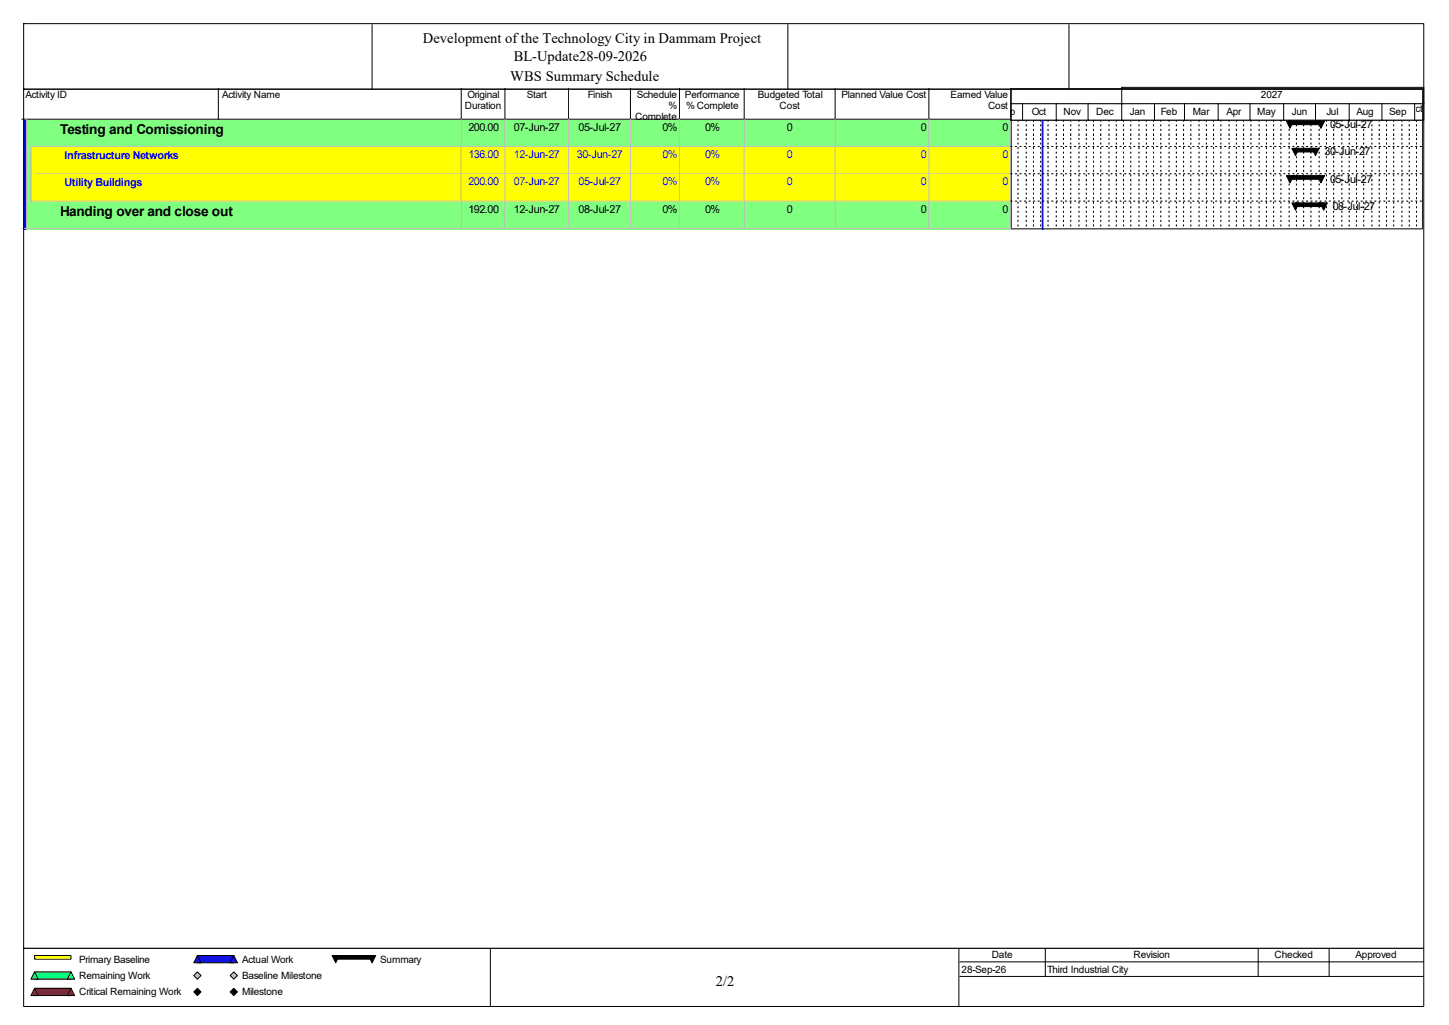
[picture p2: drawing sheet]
<svg xmlns="http://www.w3.org/2000/svg" width="420mm" height="297mm" viewBox="0 0 420 297" stroke-linecap="round" stroke-linejoin="round" font-family="sans-serif">
<defs><g id="words">
<g font-size="4.2">
<text x="122.6" y="12.4">Development of the Technology City in Dammam Project</text>
<text x="149" y="17.7">BL-Update28-09-2026</text>
<text x="147.9" y="23.5">WBS Summary Schedule</text>
<text x="207.5" y="285.6">2/2</text>
</g>
<g font-size="4">
<text x="17.4" y="38.7">Testing and Comissioning</text>
<text x="17.4" y="62.5">Handing over and close out</text>
</g>
<g font-size="3.2">
<text x="135.8" y="37.9">200.00</text>
<text x="149" y="37.9">07-Jun-27</text>
<text x="167.7" y="37.9">05-Jul-27</text>
<text x="192" y="37.9">0%</text>
<text x="204.3" y="37.9">0%</text>
<text x="228.1" y="37.9">0</text>
<text x="266.9" y="37.9">0</text>
<text x="290.6" y="37.9">0</text>
<text x="385.5" y="37.1">05-Jul-27</text>
<text x="383.9" y="45">30-Jun-27</text>
<text x="385.5" y="53">05-Jul-27</text>
<text x="135.8" y="61.6">192.00</text>
<text x="149" y="61.6">12-Jun-27</text>
<text x="167.7" y="61.6">08-Jul-27</text>
<text x="192" y="61.6">0%</text>
<text x="204.3" y="61.6">0%</text>
<text x="228.1" y="61.6">0</text>
<text x="266.9" y="61.6">0</text>
<text x="290.6" y="61.6">0</text>
<text x="386.3" y="60.8">08-Jul-27</text>
</g>
<g font-size="3.2" fill="#00f">
<text x="18.7" y="45.9">Infrastructure Networks</text>
<text x="135.8" y="45.8">136.00</text>
<text x="149" y="45.8">12-Jun-27</text>
<text x="167.2" y="45.8">30-Jun-27</text>
<text x="192" y="45.8">0%</text>
<text x="204.3" y="45.8">0%</text>
<text x="228.1" y="45.8">0</text>
<text x="266.9" y="45.8">0</text>
<text x="290.6" y="45.8">0</text>
<text x="18.7" y="53.8">Utility Buildings</text>
<text x="135.8" y="53.7">200.00</text>
<text x="149" y="53.7">07-Jun-27</text>
<text x="167.7" y="53.7">05-Jul-27</text>
<text x="192" y="53.7">0%</text>
<text x="204.3" y="53.7">0%</text>
<text x="228.1" y="53.7">0</text>
<text x="266.9" y="53.7">0</text>
<text x="290.6" y="53.7">0</text>
</g>
<g font-size="2.9">
<text x="7.4" y="28.4">Activity ID</text>
<text x="64.3" y="28.4">Activity Name</text>
<text x="135.6" y="28.4">Original</text>
<text x="152.7" y="28.4">Start</text>
<text x="170.3" y="28.4">Finish</text>
<text x="184.6" y="28.4">Schedule</text>
<text x="198.5" y="28.4">Performance</text>
<text x="219.7" y="28.4">Budgeted Total</text>
<text x="243.9" y="28.4">Planned Value Cost</text>
<text x="275.5" y="28.4">Earned Value</text>
<text x="365.5" y="28.4">2027</text>
<text x="134.7" y="31.6">Duration</text>
<text x="184.1" y="34.8">Complete</text>
<text x="193.8" y="31.6">%</text>
<text x="198.8" y="31.6">% Complete</text>
<text x="226" y="31.6">Cost</text>
<text x="286.4" y="31.6">Cost</text>
<text x="289.3" y="33.2">Sep</text>
<text x="299" y="33.2">Oct</text>
<text x="308.3" y="33.2">Nov</text>
<text x="317.8" y="33.2">Dec</text>
<text x="327.5" y="33.2">Jan</text>
<text x="336.5" y="33.2">Feb</text>
<text x="345.7" y="33.2">Mar</text>
<text x="355.5" y="33.2">Apr</text>
<text x="364.4" y="33.2">May</text>
<text x="374.4" y="33.2">Jun</text>
<text x="384.5" y="33.2">Jul</text>
<text x="393.1" y="33.2">Aug</text>
<text x="402.7" y="33.2">Sep</text>
<text x="408.2" y="32.4">Oct</text>
<text x="22.9" y="279">Primary Baseline</text>
<text x="70.1" y="279">Actual Work</text>
<text x="110.2" y="279">Summary</text>
<text x="278.7" y="281.9">28-Sep-26</text>
<text x="287.4" y="277.7">Date</text>
<text x="303.5" y="281.9">Third Industrial City</text>
<text x="328.5" y="277.7">Revision</text>
<text x="369.4" y="277.7">Checked</text>
<text x="392.9" y="277.7">Approved</text>
<text x="22.9" y="283.7">Remaining Work</text>
<text x="70.1" y="283.7">Baseline Milestone</text>
<text x="22.9" y="288.5">Critical Remaining Work</text>
<text x="70.1" y="288.5">Milestone</text>
</g>
</g></defs>
<path d="M63.3 25.6v8.9h-57" fill="none" stroke="#000" stroke-width=".29"/>
<path d="M63.5 25.6h70.4v9.2h-70.4z" fill="#fff"/>
<path d="M133.7 25.6v8.9h-70.4" fill="none" stroke="#000" stroke-width=".29"/>
<path d="M133.9 25.6h12.7v9.2h-12.7z" fill="#fff"/>
<path d="M146.3 25.6v8.9h-12.6" fill="none" stroke="#000" stroke-width=".29"/>
<path d="M146.6 25.6h18.5v9.2h-18.5z" fill="#fff"/>
<path d="M164.8 25.6v8.9h-18.5" fill="none" stroke="#000" stroke-width=".29"/>
<path d="M165.1 25.6h17.9v9.2h-17.9z" fill="#fff"/>
<path d="M182.7 25.6v8.9h-17.9" fill="none" stroke="#000" stroke-width=".29"/>
<path d="M183 25.6h14.2v9.2h-14.2z" fill="#fff"/>
<path d="M197 25.6v8.9h-14.3" fill="none" stroke="#000" stroke-width=".29"/>
<path d="M197.2 25.6h18.7v9.2h-18.7z" fill="#fff"/>
<path d="M215.7 25.6v8.9h-18.7" fill="none" stroke="#000" stroke-width=".29"/>
<path d="M215.9 25.6h26.4v9.2h-26.4z" fill="#fff"/>
<path d="M242.1 25.6v8.9h-26.4" fill="none" stroke="#000" stroke-width=".29"/>
<path d="M242.3 25.6h27.2v9.2h-27.2z" fill="#fff"/>
<path d="M269.2 25.6v8.9h-27.1" fill="none" stroke="#000" stroke-width=".29"/>
<path d="M269.5 25.6h23.7v9.2h-23.7z" fill="#fff"/>
<path d="M293 25.6v8.9h-23.8" fill="none" stroke="#000" stroke-width=".29"/>
<path d="M6.6 34.8h1.3v7.9h-1.3z" fill="#00f"/>
<path d="M7.6 34.5v8.2" fill="none" stroke="#c0c0c0" stroke-width=".29"/>
<path d="M7.9 34.8h55.6v7.9h-55.6z" fill="#80ff80"/>
<path d="M9 42.5h54.6" fill="none" stroke="#c0c0c0" stroke-width=".29"/>
<g fill="#80ff80">
<path d="M63.5 34.8h70.4v7.9h-70.4z"/>
<path d="M17.1 35.3h116.1v6.9h-116.1z"/>
</g>
<path d="M133.7 34.5v8h-70.1" fill="none" stroke="#c0c0c0" stroke-width=".29"/>
<g fill="#80ff80">
<path d="M133.9 34.8h12.7v7.9h-12.7z"/>
<path d="M134.5 35.3h11.3v6.9h-11.3z"/>
</g>
<path d="M146.3 34.5v8h-12.3" fill="none" stroke="#c0c0c0" stroke-width=".29"/>
<g fill="#80ff80">
<path d="M146.6 34.8h18.5v7.9h-18.5z"/>
<path d="M147.2 35.3h17.1v6.9h-17.1z"/>
</g>
<path d="M164.8 34.5v8h-18.2" fill="none" stroke="#c0c0c0" stroke-width=".29"/>
<g fill="#80ff80">
<path d="M165.1 34.8h17.9v7.9h-17.9z"/>
<path d="M165.6 35.3h16.6v6.9h-16.6z"/>
</g>
<path d="M182.7 34.5v8h-17.6" fill="none" stroke="#c0c0c0" stroke-width=".29"/>
<g fill="#80ff80">
<path d="M183 34.8h14.2v7.9h-14.2z"/>
<path d="M183.5 35.3h13v6.9h-13z"/>
</g>
<path d="M197 34.5v8h-14" fill="none" stroke="#c0c0c0" stroke-width=".29"/>
<g fill="#80ff80">
<path d="M197.2 34.8h18.7v7.9h-18.7z"/>
<path d="M197.8 35.3h17.4v6.9h-17.4z"/>
</g>
<path d="M215.7 34.5v8h-18.5" fill="none" stroke="#c0c0c0" stroke-width=".29"/>
<g fill="#80ff80">
<path d="M215.9 34.8h26.4v7.9h-26.4z"/>
<path d="M216.5 35.3h25.1v6.9h-25.1z"/>
</g>
<path d="M242.1 34.5v8h-26.1" fill="none" stroke="#c0c0c0" stroke-width=".29"/>
<g fill="#80ff80">
<path d="M242.3 34.8h27.2v7.9h-27.2z"/>
<path d="M242.9 35.3h25.8v6.9h-25.8z"/>
</g>
<path d="M269.2 34.5v8h-26.9" fill="none" stroke="#c0c0c0" stroke-width=".29"/>
<g fill="#80ff80">
<path d="M269.5 34.8h23.7v7.9h-23.7z"/>
<path d="M270 35.3h22.4v6.9h-22.4z"/>
</g>
<path d="M293 34.5v8h-23.5" fill="none" stroke="#c0c0c0" stroke-width=".29"/>
<path d="M6.6 42.7h1.3v7.9h-1.3z" fill="#00f"/>
<path d="M7.6 42.5v8.1" fill="none" stroke="#c0c0c0" stroke-width=".29"/>
<path d="M7.9 42.7h1.3v7.9h-1.3z" fill="#80ff80"/>
<path d="M9 42.5v8.1" fill="none" stroke="#c0c0c0" stroke-width=".29"/>
<path d="M9.2 42.7h54.3v7.9h-54.3z" fill="#ff0"/>
<path d="M10.3 50.4h53.3" fill="none" stroke="#c0c0c0" stroke-width=".29"/>
<g fill="#ff0">
<path d="M63.5 42.7h70.4v7.9h-70.4z"/>
<path d="M18.5 43.3h114.7v6.8h-114.7z"/>
</g>
<path d="M133.7 42.5v7.9h-70.1" fill="none" stroke="#c0c0c0" stroke-width=".29"/>
<g fill="#ff0">
<path d="M133.9 42.7h12.7v7.9h-12.7z"/>
<path d="M134.5 43.3h11.3v6.8h-11.3z"/>
</g>
<path d="M146.3 42.5v7.9h-12.3" fill="none" stroke="#c0c0c0" stroke-width=".29"/>
<g fill="#ff0">
<path d="M146.6 42.7h18.5v7.9h-18.5z"/>
<path d="M147.2 43.3h17.1v6.8h-17.1z"/>
</g>
<path d="M164.8 42.5v7.9h-18.2" fill="none" stroke="#c0c0c0" stroke-width=".29"/>
<g fill="#ff0">
<path d="M165.1 42.7h17.9v7.9h-17.9z"/>
<path d="M165.6 43.3h16.6v6.8h-16.6z"/>
</g>
<path d="M182.7 42.5v7.9h-17.6" fill="none" stroke="#c0c0c0" stroke-width=".29"/>
<g fill="#ff0">
<path d="M183 42.7h14.2v7.9h-14.2z"/>
<path d="M183.5 43.3h13v6.8h-13z"/>
</g>
<path d="M197 42.5v7.9h-14" fill="none" stroke="#c0c0c0" stroke-width=".29"/>
<g fill="#ff0">
<path d="M197.2 42.7h18.7v7.9h-18.7z"/>
<path d="M197.8 43.3h17.4v6.8h-17.4z"/>
</g>
<path d="M215.7 42.5v7.9h-18.5" fill="none" stroke="#c0c0c0" stroke-width=".29"/>
<g fill="#ff0">
<path d="M215.9 42.7h26.4v7.9h-26.4z"/>
<path d="M216.5 43.3h25.1v6.8h-25.1z"/>
</g>
<path d="M242.1 42.5v7.9h-26.1" fill="none" stroke="#c0c0c0" stroke-width=".29"/>
<g fill="#ff0">
<path d="M242.3 42.7h27.2v7.9h-27.2z"/>
<path d="M242.9 43.3h25.8v6.8h-25.8z"/>
</g>
<path d="M269.2 42.5v7.9h-26.9" fill="none" stroke="#c0c0c0" stroke-width=".29"/>
<g fill="#ff0">
<path d="M269.5 42.7h23.7v7.9h-23.7z"/>
<path d="M270 43.3h22.4v6.8h-22.4z"/>
</g>
<path d="M293 42.5v7.9h-23.5" fill="none" stroke="#c0c0c0" stroke-width=".29"/>
<path d="M6.6 50.6h1.3v7.9h-1.3z" fill="#00f"/>
<path d="M7.6 50.4v8.1" fill="none" stroke="#c0c0c0" stroke-width=".29"/>
<path d="M7.9 50.6h1.3v7.9h-1.3z" fill="#80ff80"/>
<path d="M9 50.4v8.1" fill="none" stroke="#c0c0c0" stroke-width=".29"/>
<path d="M9.2 50.6h54.3v7.9h-54.3z" fill="#ff0"/>
<path d="M9 58.3h54.6" fill="none" stroke="#c0c0c0" stroke-width=".29"/>
<g fill="#ff0">
<path d="M63.5 50.6h70.4v7.9h-70.4z"/>
<path d="M18.5 51.1h114.7v6.9h-114.7z"/>
</g>
<path d="M133.7 50.4v7.9h-70.1" fill="none" stroke="#c0c0c0" stroke-width=".29"/>
<g fill="#ff0">
<path d="M133.9 50.6h12.7v7.9h-12.7z"/>
<path d="M134.5 51.1h11.3v6.9h-11.3z"/>
</g>
<path d="M146.3 50.4v7.9h-12.3" fill="none" stroke="#c0c0c0" stroke-width=".29"/>
<g fill="#ff0">
<path d="M146.6 50.6h18.5v7.9h-18.5z"/>
<path d="M147.2 51.1h17.1v6.9h-17.1z"/>
</g>
<path d="M164.8 50.4v7.9h-18.2" fill="none" stroke="#c0c0c0" stroke-width=".29"/>
<g fill="#ff0">
<path d="M165.1 50.6h17.9v7.9h-17.9z"/>
<path d="M165.6 51.1h16.6v6.9h-16.6z"/>
</g>
<path d="M182.7 50.4v7.9h-17.6" fill="none" stroke="#c0c0c0" stroke-width=".29"/>
<g fill="#ff0">
<path d="M183 50.6h14.2v7.9h-14.2z"/>
<path d="M183.5 51.1h13v6.9h-13z"/>
</g>
<path d="M197 50.4v7.9h-14" fill="none" stroke="#c0c0c0" stroke-width=".29"/>
<g fill="#ff0">
<path d="M197.2 50.6h18.7v7.9h-18.7z"/>
<path d="M197.8 51.1h17.4v6.9h-17.4z"/>
</g>
<path d="M215.7 50.4v7.9h-18.5" fill="none" stroke="#c0c0c0" stroke-width=".29"/>
<g fill="#ff0">
<path d="M215.9 50.6h26.4v7.9h-26.4z"/>
<path d="M216.5 51.1h25.1v6.9h-25.1z"/>
</g>
<path d="M242.1 50.4v7.9h-26.1" fill="none" stroke="#c0c0c0" stroke-width=".29"/>
<g fill="#ff0">
<path d="M242.3 50.6h27.2v7.9h-27.2z"/>
<path d="M242.9 51.1h25.8v6.9h-25.8z"/>
</g>
<path d="M269.2 50.4v7.9h-26.9" fill="none" stroke="#c0c0c0" stroke-width=".29"/>
<g fill="#ff0">
<path d="M269.5 50.6h23.7v7.9h-23.7z"/>
<path d="M270 51.1h22.4v6.9h-22.4z"/>
</g>
<path d="M293 50.4v7.9h-23.5" fill="none" stroke="#c0c0c0" stroke-width=".29"/>
<path d="M6.6 58.5h1.3v8h-1.3z" fill="#00f"/>
<path d="M7.6 58.3v8.2M6.3 66.2h1.6" fill="none" stroke="#c0c0c0" stroke-width=".29"/>
<path d="M7.9 58.5h55.6v8h-55.6z" fill="#80ff80"/>
<path d="M7.6 66.2h56" fill="none" stroke="#c0c0c0" stroke-width=".29"/>
<g fill="#80ff80">
<path d="M63.5 58.5h70.4v8h-70.4z"/>
<path d="M17.1 59.1h116.1v6.8h-116.1z"/>
</g>
<path d="M133.7 58.3v7.9h-70.1" fill="none" stroke="#c0c0c0" stroke-width=".29"/>
<g fill="#80ff80">
<path d="M133.9 58.5h12.7v8h-12.7z"/>
<path d="M134.5 59.1h11.3v6.8h-11.3z"/>
</g>
<path d="M146.3 58.3v7.9h-12.3" fill="none" stroke="#c0c0c0" stroke-width=".29"/>
<g fill="#80ff80">
<path d="M146.6 58.5h18.5v8h-18.5z"/>
<path d="M147.2 59.1h17.1v6.8h-17.1z"/>
</g>
<path d="M164.8 58.3v7.9h-18.2" fill="none" stroke="#c0c0c0" stroke-width=".29"/>
<g fill="#80ff80">
<path d="M165.1 58.5h17.9v8h-17.9z"/>
<path d="M165.6 59.1h16.6v6.8h-16.6z"/>
</g>
<path d="M182.7 58.3v7.9h-17.6" fill="none" stroke="#c0c0c0" stroke-width=".29"/>
<g fill="#80ff80">
<path d="M183 58.5h14.2v8h-14.2z"/>
<path d="M183.5 59.1h13v6.8h-13z"/>
</g>
<path d="M197 58.3v7.9h-14" fill="none" stroke="#c0c0c0" stroke-width=".29"/>
<g fill="#80ff80">
<path d="M197.2 58.5h18.7v8h-18.7z"/>
<path d="M197.8 59.1h17.4v6.8h-17.4z"/>
</g>
<path d="M215.7 58.3v7.9h-18.5" fill="none" stroke="#c0c0c0" stroke-width=".29"/>
<g fill="#80ff80">
<path d="M215.9 58.5h26.4v8h-26.4z"/>
<path d="M216.5 59.1h25.1v6.8h-25.1z"/>
</g>
<path d="M242.1 58.3v7.9h-26.1" fill="none" stroke="#c0c0c0" stroke-width=".29"/>
<g fill="#80ff80">
<path d="M242.3 58.5h27.2v8h-27.2z"/>
<path d="M242.9 59.1h25.8v6.8h-25.8z"/>
</g>
<path d="M269.2 58.3v7.9h-26.9" fill="none" stroke="#c0c0c0" stroke-width=".29"/>
<g fill="#80ff80">
<path d="M269.5 58.5h23.7v8h-23.7z"/>
<path d="M270 59.1h22.4v6.8h-22.4z"/>
</g>
<path d="M293 58.3v7.9h-23.5" fill="none" stroke="#c0c0c0" stroke-width=".29"/>
<path d="M292.9 25.6h119.5v40.9h-119.5z" fill="#fff"/>
<path d="M292.9 25.5h119.2v9.3h-119.2z" fill-rule="evenodd" fill="#fff" stroke="#000" stroke-width=".29"/>
<g fill="none" stroke="#000" stroke-width=".29">
<path d="M295.1 34.8v.5M295.1 36.1v.6M295.1 37.4v.6M295.1 38.8v.5M297.4 34.8v.5M297.4 36.1v.6M297.4 37.4v.6M297.4 38.8v.5M299.6 34.8v.5M299.6 36.1v.6M299.6 37.4v.6M299.6 38.8v.5"/>
<path d="M301.7 34.8v.5M301.7 36.1v.6M301.7 37.4v.6M301.7 38.8v.5M303.8 34.8v.5M303.8 36.1v.6M303.8 37.4v.6M303.8 38.8v.5M306.1 34.8v.5M306.1 36.1v.6M306.1 37.4v.6M306.1 38.8v.5"/>
<path d="M308.3 34.8v.5M308.3 36.1v.6M308.3 37.4v.6M308.3 38.8v.5M310.4 34.8v.5M310.4 36.1v.6M310.4 37.4v.6M310.4 38.8v.5M312.7 34.8v.5M312.7 36.1v.6M312.7 37.4v.6M312.7 38.8v.5"/>
<path d="M314.8 34.8v.5M314.8 36.1v.6M314.8 37.4v.6M314.8 38.8v.5M317 34.8v.5M317 36.1v.6M317 37.4v.6M317 38.8v.5M319.1 34.8v.5M319.1 36.1v.6M319.1 37.4v.6M319.1 38.8v.5"/>
<path d="M321.4 34.8v.5M321.4 36.1v.6M321.4 37.4v.6M321.4 38.8v.5M323.5 34.8v.5M323.5 36.1v.6M323.5 37.4v.6M323.5 38.8v.5M325.7 34.8v.5M325.7 36.1v.6M325.7 37.4v.6M325.7 38.8v.5"/>
<path d="M327.8 34.8v.5M327.8 36.1v.6M327.8 37.4v.6M327.8 38.8v.5M330.1 34.8v.5M330.1 36.1v.6M330.1 37.4v.6M330.1 38.8v.5M332.3 34.8v.5M332.3 36.1v.6M332.3 37.4v.6M332.3 38.8v.5"/>
<path d="M334.4 34.8v.5M334.4 36.1v.6M334.4 37.4v.6M334.4 38.8v.5M336.5 34.8v.5M336.5 36.1v.6M336.5 37.4v.6M336.5 38.8v.5M338.8 34.8v.5M338.8 36.1v.6M338.8 37.4v.6M338.8 38.8v.5"/>
<path d="M341 34.8v.5M341 36.1v.6M341 37.4v.6M341 38.8v.5M343.1 34.8v.5M343.1 36.1v.6M343.1 37.4v.6M343.1 38.8v.5M345.2 34.8v.5M345.2 36.1v.6M345.2 37.4v.6M345.2 38.8v.5"/>
<path d="M347.5 34.8v.5M347.5 36.1v.6M347.5 37.4v.6M347.5 38.8v.5M349.7 34.8v.5M349.7 36.1v.6M349.7 37.4v.6M349.7 38.8v.5M351.8 34.8v.5M351.8 36.1v.6M351.8 37.4v.6M351.8 38.8v.5"/>
<path d="M353.9 34.8v.5M353.9 36.1v.6M353.9 37.4v.6M353.9 38.8v.5M356.2 34.8v.5M356.2 36.1v.6M356.2 37.4v.6M356.2 38.8v.5M358.4 34.8v.5M358.4 36.1v.6M358.4 37.4v.6M358.4 38.8v.5"/>
<path d="M360.5 34.8v.5M360.5 36.1v.6M360.5 37.4v.6M360.5 38.8v.5M362.6 34.8v.5M362.6 36.1v.6M362.6 37.4v.6M362.6 38.8v.5M364.9 34.8v.5M364.9 36.1v.6M364.9 37.4v.6M364.9 38.8v.5"/>
<path d="M367.1 34.8v.5M367.1 36.1v.6M367.1 37.4v.6M367.1 38.8v.5M369.2 34.8v.5M369.2 36.1v.6M369.2 37.4v.6M369.2 38.8v.5M371.3 34.8v.5M371.3 36.1v.6M371.3 37.4v.6M371.3 38.8v.5"/>
<path d="M373.6 34.8v.5M373.6 36.1v.6M373.6 37.4v.6M373.6 38.8v.5M375.8 34.8v.5M375.8 36.1v.6M375.8 37.4v.6M375.8 38.8v.5M377.9 34.8v.5M377.9 36.1v.6M377.9 37.4v.6M377.9 38.8v.5"/>
<path d="M380 34.8v.5M380 36.1v.6M380 37.4v.6M380 38.8v.5M382.3 34.8v.5M382.3 36.1v.6M382.3 37.4v.6M382.3 38.8v.5M384.5 34.8v.5M384.5 36.1v.6M384.5 37.4v.6M384.5 38.8v.5"/>
<path d="M386.6 34.8v.5M386.6 36.1v.6M386.6 37.4v.6M386.6 38.8v.5M388.9 34.8v.5M388.9 36.1v.6M388.9 37.4v.6M388.9 38.8v.5M391.1 34.8v.5M391.1 36.1v.6M391.1 37.4v.6M391.1 38.8v.5"/>
<path d="M393.2 34.8v.5M393.2 36.1v.6M393.2 37.4v.6M393.2 38.8v.5M395.3 34.8v.5M395.3 36.1v.6M395.3 37.4v.6M395.3 38.8v.5M397.6 34.8v.5M397.6 36.1v.6M397.6 37.4v.6M397.6 38.8v.5"/>
<path d="M399.8 34.8v.5M399.8 36.1v.6M399.8 37.4v.6M399.8 38.8v.5M401.9 34.8v.5M401.9 36.1v.6M401.9 37.4v.6M401.9 38.8v.5M404 34.8v.5M404 36.1v.6M404 37.4v.6M404 38.8v.5"/>
<path d="M406.3 34.8v.5M406.3 36.1v.6M406.3 37.4v.6M406.3 38.8v.5M408.5 34.8v.5M408.5 36.1v.6M408.5 37.4v.6M408.5 38.8v.5M410.6 34.8v.5M410.6 36.1v.6M410.6 37.4v.6M410.6 38.8v.5"/>
<path d="M295.1 40.1v.5M295.1 41.4v.5M295.1 42.7v.5M295.1 44v.6M295.1 45.4v.5M295.1 46.7v.5M295.1 48v.5M295.1 49.3v.5M295.1 50.6v.6M295.1 51.9v.6M295.1 53.3v.5M295.1 54.6v.5"/>
<path d="M295.1 55.9v.5M295.1 57.2v.5M295.1 58.5v.6M295.1 59.9v.5M297.4 40.1v.5M297.4 41.4v.5M297.4 42.7v.5M297.4 44v.6M297.4 45.4v.5M297.4 46.7v.5M297.4 48v.5M297.4 49.3v.5"/>
<path d="M297.4 50.6v.6M297.4 51.9v.6M297.4 53.3v.5M297.4 54.6v.5M297.4 55.9v.5M297.4 57.2v.5M297.4 58.5v.6M297.4 59.9v.5M299.6 40.1v.5M299.6 41.4v.5M299.6 42.7v.5M299.6 44v.6"/>
<path d="M299.6 45.4v.5M299.6 46.7v.5M299.6 48v.5M299.6 49.3v.5M299.6 50.6v.6M299.6 51.9v.6M299.6 53.3v.5M299.6 54.6v.5M299.6 55.9v.5M299.6 57.2v.5M299.6 58.5v.6M299.6 59.9v.5"/>
<path d="M301.7 40.1v.5M301.7 41.4v.5M301.7 42.7v.5M301.7 44v.6M301.7 45.4v.5M301.7 46.7v.5M301.7 48v.5M301.7 49.3v.5M301.7 50.6v.6M301.7 51.9v.6M301.7 53.3v.5M301.7 54.6v.5"/>
<path d="M301.7 55.9v.5M301.7 57.2v.5M301.7 58.5v.6M301.7 59.9v.5M303.8 40.1v.5M303.8 41.4v.5M303.8 42.7v.5M303.8 44v.6M303.8 45.4v.5M303.8 46.7v.5M303.8 48v.5M303.8 49.3v.5"/>
<path d="M303.8 50.6v.6M303.8 51.9v.6M303.8 53.3v.5M303.8 54.6v.5M303.8 55.9v.5M303.8 57.2v.5M303.8 58.5v.6M303.8 59.9v.5M306.1 40.1v.5M306.1 41.4v.5M306.1 42.7v.5M306.1 44v.6"/>
<path d="M306.1 45.4v.5M306.1 46.7v.5M306.1 48v.5M306.1 49.3v.5M306.1 50.6v.6M306.1 51.9v.6M306.1 53.3v.5M306.1 54.6v.5M306.1 55.9v.5M306.1 57.2v.5M306.1 58.5v.6M306.1 59.9v.5"/>
<path d="M308.3 40.1v.5M308.3 41.4v.5M308.3 42.7v.5M308.3 44v.6M308.3 45.4v.5M308.3 46.7v.5M308.3 48v.5M308.3 49.3v.5M308.3 50.6v.6M308.3 51.9v.6M308.3 53.3v.5M308.3 54.6v.5"/>
<path d="M308.3 55.9v.5M308.3 57.2v.5M308.3 58.5v.6M308.3 59.9v.5M310.4 40.1v.5M310.4 41.4v.5M310.4 42.7v.5M310.4 44v.6M310.4 45.4v.5M310.4 46.7v.5M310.4 48v.5M310.4 49.3v.5"/>
<path d="M310.4 50.6v.6M310.4 51.9v.6M310.4 53.3v.5M310.4 54.6v.5M310.4 55.9v.5M310.4 57.2v.5M310.4 58.5v.6M310.4 59.9v.5M312.7 40.1v.5M312.7 41.4v.5M312.7 42.7v.5M312.7 44v.6"/>
<path d="M312.7 45.4v.5M312.7 46.7v.5M312.7 48v.5M312.7 49.3v.5M312.7 50.6v.6M312.7 51.9v.6M312.7 53.3v.5M312.7 54.6v.5M312.7 55.9v.5M312.7 57.2v.5M312.7 58.5v.6M312.7 59.9v.5"/>
<path d="M314.8 40.1v.5M314.8 41.4v.5M314.8 42.7v.5M314.8 44v.6M314.8 45.4v.5M314.8 46.7v.5M314.8 48v.5M314.8 49.3v.5M314.8 50.6v.6M314.8 51.9v.6M314.8 53.3v.5M314.8 54.6v.5"/>
<path d="M314.8 55.9v.5M314.8 57.2v.5M314.8 58.5v.6M314.8 59.9v.5M317 40.1v.5M317 41.4v.5M317 42.7v.5M317 44v.6M317 45.4v.5M317 46.7v.5M317 48v.5M317 49.3v.5"/>
<path d="M317 50.6v.6M317 51.9v.6M317 53.3v.5M317 54.6v.5M317 55.9v.5M317 57.2v.5M317 58.5v.6M317 59.9v.5M319.1 40.1v.5M319.1 41.4v.5M319.1 42.7v.5M319.1 44v.6"/>
<path d="M319.1 45.4v.5M319.1 46.7v.5M319.1 48v.5M319.1 49.3v.5M319.1 50.6v.6M319.1 51.9v.6M319.1 53.3v.5M319.1 54.6v.5M319.1 55.9v.5M319.1 57.2v.5M319.1 58.5v.6M319.1 59.9v.5"/>
<path d="M321.4 40.1v.5M321.4 41.4v.5M321.4 42.7v.5M321.4 44v.6M321.4 45.4v.5M321.4 46.7v.5M321.4 48v.5M321.4 49.3v.5M321.4 50.6v.6M321.4 51.9v.6M321.4 53.3v.5M321.4 54.6v.5"/>
<path d="M321.4 55.9v.5M321.4 57.2v.5M321.4 58.5v.6M321.4 59.9v.5M323.5 40.1v.5M323.5 41.4v.5M323.5 42.7v.5M323.5 44v.6M323.5 45.4v.5M323.5 46.7v.5M323.5 48v.5M323.5 49.3v.5"/>
<path d="M323.5 50.6v.6M323.5 51.9v.6M323.5 53.3v.5M323.5 54.6v.5M323.5 55.9v.5M323.5 57.2v.5M323.5 58.5v.6M323.5 59.9v.5M325.7 40.1v.5M325.7 41.4v.5M325.7 42.7v.5M325.7 44v.6"/>
<path d="M325.7 45.4v.5M325.7 46.7v.5M325.7 48v.5M325.7 49.3v.5M325.7 50.6v.6M325.7 51.9v.6M325.7 53.3v.5M325.7 54.6v.5M325.7 55.9v.5M325.7 57.2v.5M325.7 58.5v.6M325.7 59.9v.5"/>
<path d="M327.8 40.1v.5M327.8 41.4v.5M327.8 42.7v.5M327.8 44v.6M327.8 45.4v.5M327.8 46.7v.5M327.8 48v.5M327.8 49.3v.5M327.8 50.6v.6M327.8 51.9v.6M327.8 53.3v.5M327.8 54.6v.5"/>
<path d="M327.8 55.9v.5M327.8 57.2v.5M327.8 58.5v.6M327.8 59.9v.5M330.1 40.1v.5M330.1 41.4v.5M330.1 42.7v.5M330.1 44v.6M330.1 45.4v.5M330.1 46.7v.5M330.1 48v.5M330.1 49.3v.5"/>
<path d="M330.1 50.6v.6M330.1 51.9v.6M330.1 53.3v.5M330.1 54.6v.5M330.1 55.9v.5M330.1 57.2v.5M330.1 58.5v.6M330.1 59.9v.5M332.3 40.1v.5M332.3 41.4v.5M332.3 42.7v.5M332.3 44v.6"/>
<path d="M332.3 45.4v.5M332.3 46.7v.5M332.3 48v.5M332.3 49.3v.5M332.3 50.6v.6M332.3 51.9v.6M332.3 53.3v.5M332.3 54.6v.5M332.3 55.9v.5M332.3 57.2v.5M332.3 58.5v.6M332.3 59.9v.5"/>
<path d="M334.4 40.1v.5M334.4 41.4v.5M334.4 42.7v.5M334.4 44v.6M334.4 45.4v.5M334.4 46.7v.5M334.4 48v.5M334.4 49.3v.5M334.4 50.6v.6M334.4 51.9v.6M334.4 53.3v.5M334.4 54.6v.5"/>
<path d="M334.4 55.9v.5M334.4 57.2v.5M334.4 58.5v.6M334.4 59.9v.5M336.5 40.1v.5M336.5 41.4v.5M336.5 42.7v.5M336.5 44v.6M336.5 45.4v.5M336.5 46.7v.5M336.5 48v.5M336.5 49.3v.5"/>
<path d="M336.5 50.6v.6M336.5 51.9v.6M336.5 53.3v.5M336.5 54.6v.5M336.5 55.9v.5M336.5 57.2v.5M336.5 58.5v.6M336.5 59.9v.5M338.8 40.1v.5M338.8 41.4v.5M338.8 42.7v.5M338.8 44v.6"/>
<path d="M338.8 45.4v.5M338.8 46.7v.5M338.8 48v.5M338.8 49.3v.5M338.8 50.6v.6M338.8 51.9v.6M338.8 53.3v.5M338.8 54.6v.5M338.8 55.9v.5M338.8 57.2v.5M338.8 58.5v.6M338.8 59.9v.5"/>
<path d="M341 40.1v.5M341 41.4v.5M341 42.7v.5M341 44v.6M341 45.4v.5M341 46.7v.5M341 48v.5M341 49.3v.5M341 50.6v.6M341 51.9v.6M341 53.3v.5M341 54.6v.5"/>
<path d="M341 55.9v.5M341 57.2v.5M341 58.5v.6M341 59.9v.5M343.1 40.1v.5M343.1 41.4v.5M343.1 42.7v.5M343.1 44v.6M343.1 45.4v.5M343.1 46.7v.5M343.1 48v.5M343.1 49.3v.5"/>
<path d="M343.1 50.6v.6M343.1 51.9v.6M343.1 53.3v.5M343.1 54.6v.5M343.1 55.9v.5M343.1 57.2v.5M343.1 58.5v.6M343.1 59.9v.5M345.2 40.1v.5M345.2 41.4v.5M345.2 42.7v.5M345.2 44v.6"/>
<path d="M345.2 45.4v.5M345.2 46.7v.5M345.2 48v.5M345.2 49.3v.5M345.2 50.6v.6M345.2 51.9v.6M345.2 53.3v.5M345.2 54.6v.5M345.2 55.9v.5M345.2 57.2v.5M345.2 58.5v.6M345.2 59.9v.5"/>
<path d="M347.5 40.1v.5M347.5 41.4v.5M347.5 42.7v.5M347.5 44v.6M347.5 45.4v.5M347.5 46.7v.5M347.5 48v.5M347.5 49.3v.5M347.5 50.6v.6M347.5 51.9v.6M347.5 53.3v.5M347.5 54.6v.5"/>
<path d="M347.5 55.9v.5M347.5 57.2v.5M347.5 58.5v.6M347.5 59.9v.5M349.7 40.1v.5M349.7 41.4v.5M349.7 42.7v.5M349.7 44v.6M349.7 45.4v.5M349.7 46.7v.5M349.7 48v.5M349.7 49.3v.5"/>
<path d="M349.7 50.6v.6M349.7 51.9v.6M349.7 53.3v.5M349.7 54.6v.5M349.7 55.9v.5M349.7 57.2v.5M349.7 58.5v.6M349.7 59.9v.5M351.8 40.1v.5M351.8 41.4v.5M351.8 42.7v.5M351.8 44v.6"/>
<path d="M351.8 45.4v.5M351.8 46.7v.5M351.8 48v.5M351.8 49.3v.5M351.8 50.6v.6M351.8 51.9v.6M351.8 53.3v.5M351.8 54.6v.5M351.8 55.9v.5M351.8 57.2v.5M351.8 58.5v.6M351.8 59.9v.5"/>
<path d="M353.9 40.1v.5M353.9 41.4v.5M353.9 42.7v.5M353.9 44v.6M353.9 45.4v.5M353.9 46.7v.5M353.9 48v.5M353.9 49.3v.5M353.9 50.6v.6M353.9 51.9v.6M353.9 53.3v.5M353.9 54.6v.5"/>
<path d="M353.9 55.9v.5M353.9 57.2v.5M353.9 58.5v.6M353.9 59.9v.5M356.2 40.1v.5M356.2 41.4v.5M356.2 42.7v.5M356.2 44v.6M356.2 45.4v.5M356.2 46.7v.5M356.2 48v.5M356.2 49.3v.5"/>
<path d="M356.2 50.6v.6M356.2 51.9v.6M356.2 53.3v.5M356.2 54.6v.5M356.2 55.9v.5M356.2 57.2v.5M356.2 58.5v.6M356.2 59.9v.5M358.4 40.1v.5M358.4 41.4v.5M358.4 42.7v.5M358.4 44v.6"/>
<path d="M358.4 45.4v.5M358.4 46.7v.5M358.4 48v.5M358.4 49.3v.5M358.4 50.6v.6M358.4 51.9v.6M358.4 53.3v.5M358.4 54.6v.5M358.4 55.9v.5M358.4 57.2v.5M358.4 58.5v.6M358.4 59.9v.5"/>
<path d="M360.5 40.1v.5M360.5 41.4v.5M360.5 42.7v.5M360.5 44v.6M360.5 45.4v.5M360.5 46.7v.5M360.5 48v.5M360.5 49.3v.5M360.5 50.6v.6M360.5 51.9v.6M360.5 53.3v.5M360.5 54.6v.5"/>
<path d="M360.5 55.9v.5M360.5 57.2v.5M360.5 58.5v.6M360.5 59.9v.5M362.6 40.1v.5M362.6 41.4v.5M362.6 42.7v.5M362.6 44v.6M362.6 45.4v.5M362.6 46.7v.5M362.6 48v.5M362.6 49.3v.5"/>
<path d="M362.6 50.6v.6M362.6 51.9v.6M362.6 53.3v.5M362.6 54.6v.5M362.6 55.9v.5M362.6 57.2v.5M362.6 58.5v.6M362.6 59.9v.5M364.9 40.1v.5M364.9 41.4v.5M364.9 42.7v.5M364.9 44v.6"/>
<path d="M364.9 45.4v.5M364.9 46.7v.5M364.9 48v.5M364.9 49.3v.5M364.9 50.6v.6M364.9 51.9v.6M364.9 53.3v.5M364.9 54.6v.5M364.9 55.9v.5M364.9 57.2v.5M364.9 58.5v.6M364.9 59.9v.5"/>
<path d="M367.1 40.1v.5M367.1 41.4v.5M367.1 42.7v.5M367.1 44v.6M367.1 45.4v.5M367.1 46.7v.5M367.1 48v.5M367.1 49.3v.5M367.1 50.6v.6M367.1 51.9v.6M367.1 53.3v.5M367.1 54.6v.5"/>
<path d="M367.1 55.9v.5M367.1 57.2v.5M367.1 58.5v.6M367.1 59.9v.5M369.2 40.1v.5M369.2 41.4v.5M369.2 42.7v.5M369.2 44v.6M369.2 45.4v.5M369.2 46.7v.5M369.2 48v.5M369.2 49.3v.5"/>
<path d="M369.2 50.6v.6M369.2 51.9v.6M369.2 53.3v.5M369.2 54.6v.5M369.2 55.9v.5M369.2 57.2v.5M369.2 58.5v.6M369.2 59.9v.5M371.3 40.1v.5M371.3 41.4v.5M371.3 42.7v.5M371.3 44v.6"/>
<path d="M371.3 45.4v.5M371.3 46.7v.5M371.3 48v.5M371.3 49.3v.5M371.3 50.6v.6M371.3 51.9v.6M371.3 53.3v.5M371.3 54.6v.5M371.3 55.9v.5M371.3 57.2v.5M371.3 58.5v.6M371.3 59.9v.5"/>
<path d="M373.6 40.1v.5M373.6 41.4v.5M373.6 42.7v.5M373.6 44v.6M373.6 45.4v.5M373.6 46.7v.5M373.6 48v.5M373.6 49.3v.5M373.6 50.6v.6M373.6 51.9v.6M373.6 53.3v.5M373.6 54.6v.5"/>
<path d="M373.6 55.9v.5M373.6 57.2v.5M373.6 58.5v.6M373.6 59.9v.5M375.8 40.1v.5M375.8 41.4v.5M375.8 42.7v.5M375.8 44v.6M375.8 45.4v.5M375.8 46.7v.5M375.8 48v.5M375.8 49.3v.5"/>
<path d="M375.8 50.6v.6M375.8 51.9v.6M375.8 53.3v.5M375.8 54.6v.5M375.8 55.9v.5M375.8 57.2v.5M375.8 58.5v.6M375.8 59.9v.5M377.9 40.1v.5M377.9 41.4v.5M377.9 42.7v.5M377.9 44v.6"/>
<path d="M377.9 45.4v.5M377.9 46.7v.5M377.9 48v.5M377.9 49.3v.5M377.9 50.6v.6M377.9 51.9v.6M377.9 53.3v.5M377.9 54.6v.5M377.9 55.9v.5M377.9 57.2v.5M377.9 58.5v.6M377.9 59.9v.5"/>
<path d="M380 40.1v.5M380 41.4v.5M380 42.7v.5M380 44v.6M380 45.4v.5M380 46.7v.5M380 48v.5M380 49.3v.5M380 50.6v.6M380 51.9v.6M380 53.3v.5M380 54.6v.5"/>
<path d="M380 55.9v.5M380 57.2v.5M380 58.5v.6M380 59.9v.5M382.3 40.1v.5M382.3 41.4v.5M382.3 42.7v.5M382.3 44v.6M382.3 45.4v.5M382.3 46.7v.5M382.3 48v.5M382.3 49.3v.5"/>
<path d="M382.3 50.6v.6M382.3 51.9v.6M382.3 53.3v.5M382.3 54.6v.5M382.3 55.9v.5M382.3 57.2v.5M382.3 58.5v.6M382.3 59.9v.5M384.5 40.1v.5M384.5 41.4v.5M384.5 42.7v.5M384.5 44v.6"/>
<path d="M384.5 45.4v.5M384.5 46.7v.5M384.5 48v.5M384.5 49.3v.5M384.5 50.6v.6M384.5 51.9v.6M384.5 53.3v.5M384.5 54.6v.5M384.5 55.9v.5M384.5 57.2v.5M384.5 58.5v.6M384.5 59.9v.5"/>
<path d="M386.6 40.1v.5M386.6 41.4v.5M386.6 42.7v.5M386.6 44v.6M386.6 45.4v.5M386.6 46.7v.5M386.6 48v.5M386.6 49.3v.5M386.6 50.6v.6M386.6 51.9v.6M386.6 53.3v.5M386.6 54.6v.5"/>
<path d="M386.6 55.9v.5M386.6 57.2v.5M386.6 58.5v.6M386.6 59.9v.5M388.9 40.1v.5M388.9 41.4v.5M388.9 42.7v.5M388.9 44v.6M388.9 45.4v.5M388.9 46.7v.5M388.9 48v.5M388.9 49.3v.5"/>
<path d="M388.9 50.6v.6M388.9 51.9v.6M388.9 53.3v.5M388.9 54.6v.5M388.9 55.9v.5M388.9 57.2v.5M388.9 58.5v.6M388.9 59.9v.5M391.1 40.1v.5M391.1 41.4v.5M391.1 42.7v.5M391.1 44v.6"/>
<path d="M391.1 45.4v.5M391.1 46.7v.5M391.1 48v.5M391.1 49.3v.5M391.1 50.6v.6M391.1 51.9v.6M391.1 53.3v.5M391.1 54.6v.5M391.1 55.9v.5M391.1 57.2v.5M391.1 58.5v.6M391.1 59.9v.5"/>
<path d="M393.2 40.1v.5M393.2 41.4v.5M393.2 42.7v.5M393.2 44v.6M393.2 45.4v.5M393.2 46.7v.5M393.2 48v.5M393.2 49.3v.5M393.2 50.6v.6M393.2 51.9v.6M393.2 53.3v.5M393.2 54.6v.5"/>
<path d="M393.2 55.9v.5M393.2 57.2v.5M393.2 58.5v.6M393.2 59.9v.5M395.3 40.1v.5M395.3 41.4v.5M395.3 42.7v.5M395.3 44v.6M395.3 45.4v.5M395.3 46.7v.5M395.3 48v.5M395.3 49.3v.5"/>
<path d="M395.3 50.6v.6M395.3 51.9v.6M395.3 53.3v.5M395.3 54.6v.5M395.3 55.9v.5M395.3 57.2v.5M395.3 58.5v.6M395.3 59.9v.5M397.6 40.1v.5M397.6 41.4v.5M397.6 42.7v.5M397.6 44v.6"/>
<path d="M397.6 45.4v.5M397.6 46.7v.5M397.6 48v.5M397.6 49.3v.5M397.6 50.6v.6M397.6 51.9v.6M397.6 53.3v.5M397.6 54.6v.5M397.6 55.9v.5M397.6 57.2v.5M397.6 58.5v.6M397.6 59.9v.5"/>
<path d="M399.8 40.1v.5M399.8 41.4v.5M399.8 42.7v.5M399.8 44v.6M399.8 45.4v.5M399.8 46.7v.5M399.8 48v.5M399.8 49.3v.5M399.8 50.6v.6M399.8 51.9v.6M399.8 53.3v.5M399.8 54.6v.5"/>
<path d="M399.8 55.9v.5M399.8 57.2v.5M399.8 58.5v.6M399.8 59.9v.5M401.9 40.1v.5M401.9 41.4v.5M401.9 42.7v.5M401.9 44v.6M401.9 45.4v.5M401.9 46.7v.5M401.9 48v.5M401.9 49.3v.5"/>
<path d="M401.9 50.6v.6M401.9 51.9v.6M401.9 53.3v.5M401.9 54.6v.5M401.9 55.9v.5M401.9 57.2v.5M401.9 58.5v.6M401.9 59.9v.5M404 40.1v.5M404 41.4v.5M404 42.7v.5M404 44v.6"/>
<path d="M404 45.4v.5M404 46.7v.5M404 48v.5M404 49.3v.5M404 50.6v.6M404 51.9v.6M404 53.3v.5M404 54.6v.5M404 55.9v.5M404 57.2v.5M404 58.5v.6M404 59.9v.5"/>
<path d="M406.3 40.1v.5M406.3 41.4v.5M406.3 42.7v.5M406.3 44v.6M406.3 45.4v.5M406.3 46.7v.5M406.3 48v.5M406.3 49.3v.5M406.3 50.6v.6M406.3 51.9v.6M406.3 53.3v.5M406.3 54.6v.5"/>
<path d="M406.3 55.9v.5M406.3 57.2v.5M406.3 58.5v.6M406.3 59.9v.5M408.5 40.1v.5M408.5 41.4v.5M408.5 42.7v.5M408.5 44v.6M408.5 45.4v.5M408.5 46.7v.5M408.5 48v.5M408.5 49.3v.5"/>
<path d="M408.5 50.6v.6M408.5 51.9v.6M408.5 53.3v.5M408.5 54.6v.5M408.5 55.9v.5M408.5 57.2v.5M408.5 58.5v.6M408.5 59.9v.5M410.6 40.1v.5M410.6 41.4v.5M410.6 42.7v.5M410.6 44v.6"/>
<path d="M410.6 45.4v.5M410.6 46.7v.5M410.6 48v.5M410.6 49.3v.5M410.6 50.6v.6M410.6 51.9v.6M410.6 53.3v.5M410.6 54.6v.5M410.6 55.9v.5M410.6 57.2v.5M410.6 58.5v.6M410.6 59.9v.5"/>
<path d="M295.1 61.2v.5M295.1 62.5v.5M295.1 63.8v.5M295.1 65.1v.6M297.4 61.2v.5M297.4 62.5v.5M297.4 63.8v.5M297.4 65.1v.6M299.6 61.2v.5M299.6 62.5v.5M299.6 63.8v.5M299.6 65.1v.6"/>
<path d="M301.7 61.2v.5M301.7 62.5v.5M301.7 63.8v.5M301.7 65.1v.6M303.8 61.2v.5M303.8 62.5v.5M303.8 63.8v.5M303.8 65.1v.6M306.1 61.2v.5M306.1 62.5v.5M306.1 63.8v.5M306.1 65.1v.6"/>
<path d="M308.3 61.2v.5M308.3 62.5v.5M308.3 63.8v.5M308.3 65.1v.6M310.4 61.2v.5M310.4 62.5v.5M310.4 63.8v.5M310.4 65.1v.6M312.7 61.2v.5M312.7 62.5v.5M312.7 63.8v.5M312.7 65.1v.6"/>
<path d="M314.8 61.2v.5M314.8 62.5v.5M314.8 63.8v.5M314.8 65.1v.6M317 61.2v.5M317 62.5v.5M317 63.8v.5M317 65.1v.6M319.1 61.2v.5M319.1 62.5v.5M319.1 63.8v.5M319.1 65.1v.6"/>
<path d="M321.4 61.2v.5M321.4 62.5v.5M321.4 63.8v.5M321.4 65.1v.6M323.5 61.2v.5M323.5 62.5v.5M323.5 63.8v.5M323.5 65.1v.6M325.7 61.2v.5M325.7 62.5v.5M325.7 63.8v.5M325.7 65.1v.6"/>
<path d="M327.8 61.2v.5M327.8 62.5v.5M327.8 63.8v.5M327.8 65.1v.6M330.1 61.2v.5M330.1 62.5v.5M330.1 63.8v.5M330.1 65.1v.6M332.3 61.2v.5M332.3 62.5v.5M332.3 63.8v.5M332.3 65.1v.6"/>
<path d="M334.4 61.2v.5M334.4 62.5v.5M334.4 63.8v.5M334.4 65.1v.6M336.5 61.2v.5M336.5 62.5v.5M336.5 63.8v.5M336.5 65.1v.6M338.8 61.2v.5M338.8 62.5v.5M338.8 63.8v.5M338.8 65.1v.6"/>
<path d="M341 61.2v.5M341 62.5v.5M341 63.8v.5M341 65.1v.6M343.1 61.2v.5M343.1 62.5v.5M343.1 63.8v.5M343.1 65.1v.6M345.2 61.2v.5M345.2 62.5v.5M345.2 63.8v.5M345.2 65.1v.6"/>
<path d="M347.5 61.2v.5M347.5 62.5v.5M347.5 63.8v.5M347.5 65.1v.6M349.7 61.2v.5M349.7 62.5v.5M349.7 63.8v.5M349.7 65.1v.6M351.8 61.2v.5M351.8 62.5v.5M351.8 63.8v.5M351.8 65.1v.6"/>
<path d="M353.9 61.2v.5M353.9 62.5v.5M353.9 63.8v.5M353.9 65.1v.6M356.2 61.2v.5M356.2 62.5v.5M356.2 63.8v.5M356.2 65.1v.6M358.4 61.2v.5M358.4 62.5v.5M358.4 63.8v.5M358.4 65.1v.6"/>
<path d="M360.5 61.2v.5M360.5 62.5v.5M360.5 63.8v.5M360.5 65.1v.6M362.6 61.2v.5M362.6 62.5v.5M362.6 63.8v.5M362.6 65.1v.6M364.9 61.2v.5M364.9 62.5v.5M364.9 63.8v.5M364.9 65.1v.6"/>
<path d="M367.1 61.2v.5M367.1 62.5v.5M367.1 63.8v.5M367.1 65.1v.6M369.2 61.2v.5M369.2 62.5v.5M369.2 63.8v.5M369.2 65.1v.6M371.3 61.2v.5M371.3 62.5v.5M371.3 63.8v.5M371.3 65.1v.6"/>
<path d="M373.6 61.2v.5M373.6 62.5v.5M373.6 63.8v.5M373.6 65.1v.6M375.8 61.2v.5M375.8 62.5v.5M375.8 63.8v.5M375.8 65.1v.6M377.9 61.2v.5M377.9 62.5v.5M377.9 63.8v.5M377.9 65.1v.6"/>
<path d="M380 61.2v.5M380 62.5v.5M380 63.8v.5M380 65.1v.6M382.3 61.2v.5M382.3 62.5v.5M382.3 63.8v.5M382.3 65.1v.6M384.5 61.2v.5M384.5 62.5v.5M384.5 63.8v.5M384.5 65.1v.6"/>
<path d="M386.6 61.2v.5M386.6 62.5v.5M386.6 63.8v.5M386.6 65.1v.6M388.9 61.2v.5M388.9 62.5v.5M388.9 63.8v.5M388.9 65.1v.6M391.1 61.2v.5M391.1 62.5v.5M391.1 63.8v.5M391.1 65.1v.6"/>
<path d="M393.2 61.2v.5M393.2 62.5v.5M393.2 63.8v.5M393.2 65.1v.6M395.3 61.2v.5M395.3 62.5v.5M395.3 63.8v.5M395.3 65.1v.6M397.6 61.2v.5M397.6 62.5v.5M397.6 63.8v.5M397.6 65.1v.6"/>
<path d="M399.8 61.2v.5M399.8 62.5v.5M399.8 63.8v.5M399.8 65.1v.6M401.9 61.2v.5M401.9 62.5v.5M401.9 63.8v.5M401.9 65.1v.6M404 61.2v.5M404 62.5v.5M404 63.8v.5M404 65.1v.6"/>
<path d="M406.3 61.2v.5M406.3 62.5v.5M406.3 63.8v.5M406.3 65.1v.6M408.5 61.2v.5M408.5 62.5v.5M408.5 63.8v.5M408.5 65.1v.6M410.6 61.2v.5M410.6 62.5v.5M410.6 63.8v.5M410.6 65.1v.6"/>
</g>
<g fill="#fff">
<path d="M292.9 25.6h119.5v8.9h-119.5z"/>
<path d="M292.9 29.8h3.5v4.7h-3.5z"/>
</g>
<path d="M293 29.8h3.7v5h-3.7z" fill="none" stroke="#000" stroke-width=".29"/>
<path d="M296.4 29.8h9.8v4.7h-9.8z" fill="#fff"/>
<path d="M296.4 29.8h10v5h-10z" fill="none" stroke="#000" stroke-width=".29"/>
<path d="M306.2 29.8h9.2v4.7h-9.2z" fill="#fff"/>
<path d="M306.1 29.8h9.5v5h-9.5z" fill="none" stroke="#000" stroke-width=".29"/>
<path d="M315.4 29.8h9.7v4.7h-9.7z" fill="#fff"/>
<path d="M315.4 29.8h10v5h-10z" fill="none" stroke="#000" stroke-width=".29"/>
<path d="M325.1 29.8h9.5v4.7h-9.5z" fill="#fff"/>
<path d="M325.1 29.8h9.8v5h-9.8z" fill="none" stroke="#000" stroke-width=".29"/>
<path d="M334.6 29.8h8.7v4.7h-8.7z" fill="#fff"/>
<path d="M334.6 29.8h9v5h-9z" fill="none" stroke="#000" stroke-width=".29"/>
<path d="M343.3 29.8h9.8v4.7h-9.8z" fill="#fff"/>
<path d="M343.3 29.8h10v5h-10z" fill="none" stroke="#000" stroke-width=".29"/>
<path d="M353.1 29.8h9.2v4.7h-9.2z" fill="#fff"/>
<path d="M353.1 29.8h9.5v5h-9.5z" fill="none" stroke="#000" stroke-width=".29"/>
<path d="M362.3 29.8h9.8v4.7h-9.8z" fill="#fff"/>
<path d="M362.3 29.8h10v5h-10z" fill="none" stroke="#000" stroke-width=".29"/>
<path d="M372.1 29.8h9.2v4.7h-9.2z" fill="#fff"/>
<path d="M372.1 29.8h9.5v5h-9.5z" fill="none" stroke="#000" stroke-width=".29"/>
<path d="M381.3 29.8h9.7v4.7h-9.7z" fill="#fff"/>
<path d="M381.3 29.8h10v5h-10z" fill="none" stroke="#000" stroke-width=".29"/>
<path d="M391 29.8h9.6v4.7h-9.6z" fill="#fff"/>
<path d="M391.1 29.8h9.7v5h-9.7z" fill="none" stroke="#000" stroke-width=".29"/>
<path d="M400.6 29.8h9.4v4.7h-9.4z" fill="#fff"/>
<path d="M400.5 29.8h9.8v5h-9.8z" fill="none" stroke="#000" stroke-width=".29"/>
<path d="M410 29.8h2.4v4.7h-2.4z" fill="#fff"/>
<path d="M410 29.8h2.7v5h-2.7z" fill="none" stroke="#000" stroke-width=".29"/>
<path d="M292.9 25.6h32.2v4.2h-32.2z" fill="#fff"/>
<path d="M293 25.5v4.6h32.4v-4.6" fill="none" stroke="#000" stroke-width=".29"/>
<path d="M325.1 25.6h87.3v4.2h-87.3z" fill="#fff"/>
<g fill="none" stroke="#000" stroke-width=".29">
<path d="M6.9 6.8v19h405.8v-18.9h-405.8M107.8 7.1v18.7M228.4 7.1v18.7M309.8 7.1v18.7M325.1 25.3h87.6v4.8h-87.6zM293 42.5h.5M293 50.4h.5M293 58.3h.5M294.3 42.5h.5M294.3 50.4h.5M294.3 58.3h.5M295.6 42.5h.5"/>
<path d="M295.6 50.4h.5M295.6 58.3h.5M296.9 42.5h.5M296.9 50.4h.5M296.9 58.3h.5M298.2 42.5h.6M298.2 50.4h.6M298.2 58.3h.6M299.6 42.5h.5M299.6 50.4h.5M299.6 58.3h.5M300.9 42.5h.5"/>
<path d="M300.9 50.4h.5M300.9 58.3h.5M302.2 42.5h.5M302.2 50.4h.5M302.2 58.3h.5M303.5 42.5h.5M303.5 50.4h.5M303.5 58.3h.5M304.8 42.5h.6M304.8 50.4h.6M304.8 58.3h.6M306.1 42.5h.6"/>
<path d="M306.1 50.4h.6M306.1 58.3h.6M307.5 42.5h.5M307.5 50.4h.5M307.5 58.3h.5M308.8 42.5h.5M308.8 50.4h.5M308.8 58.3h.5M310.1 42.5h.5M310.1 50.4h.5M310.1 58.3h.5M311.4 42.5h.5"/>
<path d="M311.4 50.4h.5M311.4 58.3h.5M312.7 42.5h.6M312.7 50.4h.6M312.7 58.3h.6M314.1 42.5h.5M314.1 50.4h.5M314.1 58.3h.5M315.4 42.5h.5M315.4 50.4h.5M315.4 58.3h.5M316.7 42.5h.5"/>
<path d="M316.7 50.4h.5M316.7 58.3h.5M318 42.5h.5M318 50.4h.5M318 58.3h.5M319.3 42.5h.6M319.3 50.4h.6M319.3 58.3h.6M320.6 42.5h.6M320.6 50.4h.6M320.6 58.3h.6M322 42.5h.5"/>
<path d="M322 50.4h.5M322 58.3h.5M323.3 42.5h.5M323.3 50.4h.5M323.3 58.3h.5M324.6 42.5h.5M324.6 50.4h.5M324.6 58.3h.5M325.9 42.5h.5M325.9 50.4h.5M325.9 58.3h.5M327.2 42.5h.6"/>
<path d="M327.2 50.4h.6M327.2 58.3h.6M328.6 42.5h.5M328.6 50.4h.5M328.6 58.3h.5M329.9 42.5h.5M329.9 50.4h.5M329.9 58.3h.5M331.2 42.5h.5M331.2 50.4h.5M331.2 58.3h.5M332.5 42.5h.5"/>
<path d="M332.5 50.4h.5M332.5 58.3h.5M333.8 42.5h.6M333.8 50.4h.6M333.8 58.3h.6M335.2 42.5h.5M335.2 50.4h.5M335.2 58.3h.5M336.5 42.5h.5M336.5 50.4h.5M336.5 58.3h.5M337.8 42.5h.5"/>
<path d="M337.8 50.4h.5M337.8 58.3h.5M339.1 42.5h.5M339.1 50.4h.5M339.1 58.3h.5M340.4 42.5h.6M340.4 50.4h.6M340.4 58.3h.6M341.7 42.5h.6M341.7 50.4h.6M341.7 58.3h.6M343.1 42.5h.5"/>
<path d="M343.1 50.4h.5M343.1 58.3h.5M344.4 42.5h.5M344.4 50.4h.5M344.4 58.3h.5M345.7 42.5h.5M345.7 50.4h.5M345.7 58.3h.5M347 42.5h.5M347 50.4h.5M347 58.3h.5M348.3 42.5h.6"/>
<path d="M348.3 50.4h.6M348.3 58.3h.6M349.7 42.5h.5M349.7 50.4h.5M349.7 58.3h.5M351 42.5h.5M351 50.4h.5M351 58.3h.5M352.3 42.5h.5M352.3 50.4h.5M352.3 58.3h.5M353.6 42.5h.5"/>
<path d="M353.6 50.4h.5M353.6 58.3h.5M354.9 42.5h.6M354.9 50.4h.6M354.9 58.3h.6M356.2 42.5h.6M356.2 50.4h.6M356.2 58.3h.6M357.6 42.5h.5M357.6 50.4h.5M357.6 58.3h.5M358.9 42.5h.5"/>
<path d="M358.9 50.4h.5M358.9 58.3h.5M360.2 42.5h.5M360.2 50.4h.5M360.2 58.3h.5M361.5 42.5h.5M361.5 50.4h.5M361.5 58.3h.5M362.8 42.5h.6M362.8 50.4h.6M362.8 58.3h.6M364.2 42.5h.5"/>
<path d="M364.2 50.4h.5M364.2 58.3h.5M365.5 42.5h.5M365.5 50.4h.5M365.5 58.3h.5M366.8 42.5h.5M366.8 50.4h.5M366.8 58.3h.5M368.1 42.5h.5M368.1 50.4h.5M368.1 58.3h.5M369.4 42.5h.6"/>
<path d="M369.4 50.4h.6M369.4 58.3h.6M370.7 42.5h.6M370.7 50.4h.6M370.7 58.3h.6M372.1 42.5h.5M372.1 50.4h.5M372.1 58.3h.5M373.4 42.5h.5M373.4 50.4h.5M373.4 58.3h.5M374.7 42.5h.5"/>
<path d="M374.7 50.4h.5M374.7 58.3h.5M376 42.5h.5M376 50.4h.5M376 58.3h.5M377.3 42.5h.6M377.3 50.4h.6M377.3 58.3h.6M378.7 42.5h.5M378.7 50.4h.5M378.7 58.3h.5M380 42.5h.5"/>
<path d="M380 50.4h.5M380 58.3h.5M381.3 42.5h.5M381.3 50.4h.5M381.3 58.3h.5M382.6 42.5h.5M382.6 50.4h.5M382.6 58.3h.5M383.9 42.5h.6M383.9 50.4h.6M383.9 58.3h.6M385.3 42.5h.5"/>
<path d="M385.3 50.4h.5M385.3 58.3h.5M386.6 42.5h.5M386.6 50.4h.5M386.6 58.3h.5M387.9 42.5h.5M387.9 50.4h.5M387.9 58.3h.5M389.2 42.5h.5M389.2 50.4h.5M389.2 58.3h.5M390.5 42.5h.6"/>
<path d="M390.5 50.4h.6M390.5 58.3h.6M391.8 42.5h.6M391.8 50.4h.6M391.8 58.3h.6M393.2 42.5h.5M393.2 50.4h.5M393.2 58.3h.5M394.5 42.5h.5M394.5 50.4h.5M394.5 58.3h.5M395.8 42.5h.5"/>
<path d="M395.8 50.4h.5M395.8 58.3h.5M397.1 42.5h.5M397.1 50.4h.5M397.1 58.3h.5M398.4 42.5h.6M398.4 50.4h.6M398.4 58.3h.6M399.8 42.5h.5M399.8 50.4h.5M399.8 58.3h.5M401.1 42.5h.5"/>
<path d="M401.1 50.4h.5M401.1 58.3h.5M402.4 42.5h.5M402.4 50.4h.5M402.4 58.3h.5M403.7 42.5h.5M403.7 50.4h.5M403.7 58.3h.5M405 42.5h.6M405 50.4h.6M405 58.3h.6M406.3 42.5h.6"/>
<path d="M406.3 50.4h.6M406.3 58.3h.6M407.7 42.5h.5M407.7 50.4h.5M407.7 58.3h.5M409 42.5h.5M409 50.4h.5M409 58.3h.5M410.3 42.5h.5M410.3 50.4h.5M410.3 58.3h.5M411.6 42.5h.5"/>
<path d="M411.6 50.4h.5M411.6 58.3h.5"/>
</g>
<path d="M302.2 34.8v31.7" fill="none" stroke="#00f" stroke-width=".53"/>
<g fill="#000" stroke="#000" stroke-width=".29">
<path d="M372.9 35.1h2.1l-1.1 2.1zM381.8 35.1h2.1l-1 2.1zM372.9 50.9h2.1l-1.1 2.1zM374.4 43h2.1l-1 2.1zM374.4 58.8h2.1l-1 2.1zM380.2 43h2.1l-1 2.1zM381.8 50.9h2.1l-1 2.1zM382.6 58.8h2.1l-1 2.1z"/>
<path d="M373.9 35.1h9v1h-9z" fill-rule="evenodd"/>
<path d="M373.9 50.9h9v1h-9z" fill-rule="evenodd"/>
<path d="M375.5 43h5.8v1h-5.8z" fill-rule="evenodd"/>
<path d="M375.5 58.8h8.2v1.1h-8.2z" fill-rule="evenodd"/>
</g>
<g fill="#000">
<path d="M292.9 25.6h119.5v.2h-119.5zM292.9 66.2h119.5v.3h-119.5z" fill-rule="evenodd"/>
<path d="M292.9 25.8h.3v40.4h-.3zM412.2 25.8h.2v40.4h-.2z" fill-rule="evenodd"/>
</g>
<path d="M10 276.9h10.6v1h-10.6z" fill-rule="evenodd" fill="#ff0" stroke="#000" stroke-width=".29"/>
<g fill="#00ff80" stroke="#000" stroke-width=".29">
<path d="M10 281.6l1.1 2.1h-2.1z"/>
<path d="M20.6 281.6l1 2.1h-2.1z"/>
<path d="M10 281.6h10.6v2.1h-10.6z" fill-rule="evenodd"/>
</g>
<g fill="#f00" stroke="#000" stroke-width=".29">
<path d="M10 286.4l1.1 2.1h-2.1z"/>
<path d="M20.6 286.4l1 2.1h-2.1z"/>
<path d="M10 286.4h10.6v2.1h-10.6z" fill-rule="evenodd"/>
</g>
<g fill="#00f" stroke="#000" stroke-width=".29">
<path d="M57.2 276.9l1.1 2.1h-2.1z"/>
<path d="M67.8 276.9l1 2.1h-2.1z"/>
<path d="M57.2 276.9h10.6v2.1h-10.6z" fill-rule="evenodd"/>
</g>
<g fill="#c0c0c0" stroke="#000" stroke-width=".29">
<path d="M56.2 282.7l1-1.1 1.1 1.1-1.1 1z" fill-rule="evenodd"/>
<path d="M67.8 281.6l1 1.1-1 1-1.1-1z" fill-rule="evenodd"/>
</g>
<g fill="#000" stroke="#000" stroke-width=".29">
<path d="M96.2 276.9h2.2l-1.1 2.1zM106.8 276.9h2.1l-1.1 2.1z"/>
<path d="M97.3 276.9h10.5v1h-10.5z" fill-rule="evenodd"/>
<path d="M56.2 287.4l1-1 1.1 1-1.1 1.1z" fill-rule="evenodd"/>
<path d="M67.8 286.4l1 1-1 1.1-1.1-1.1z" fill-rule="evenodd"/>
</g>
<path d="M6.9 25.6v249.2h405.8v-249h-405.8M6.9 274.7v16.9h405.8v-16.8h-405.8M142.1 275v16.6M277.9 275v16.6M278.2 278.7h134.5M303 274.7v8.2M364.7 274.7v8.2M385.3 274.7v8.2M278.2 282.9h134.5" fill="none" stroke="#000" stroke-width=".29"/>
<use href="#words"/>
</svg>
